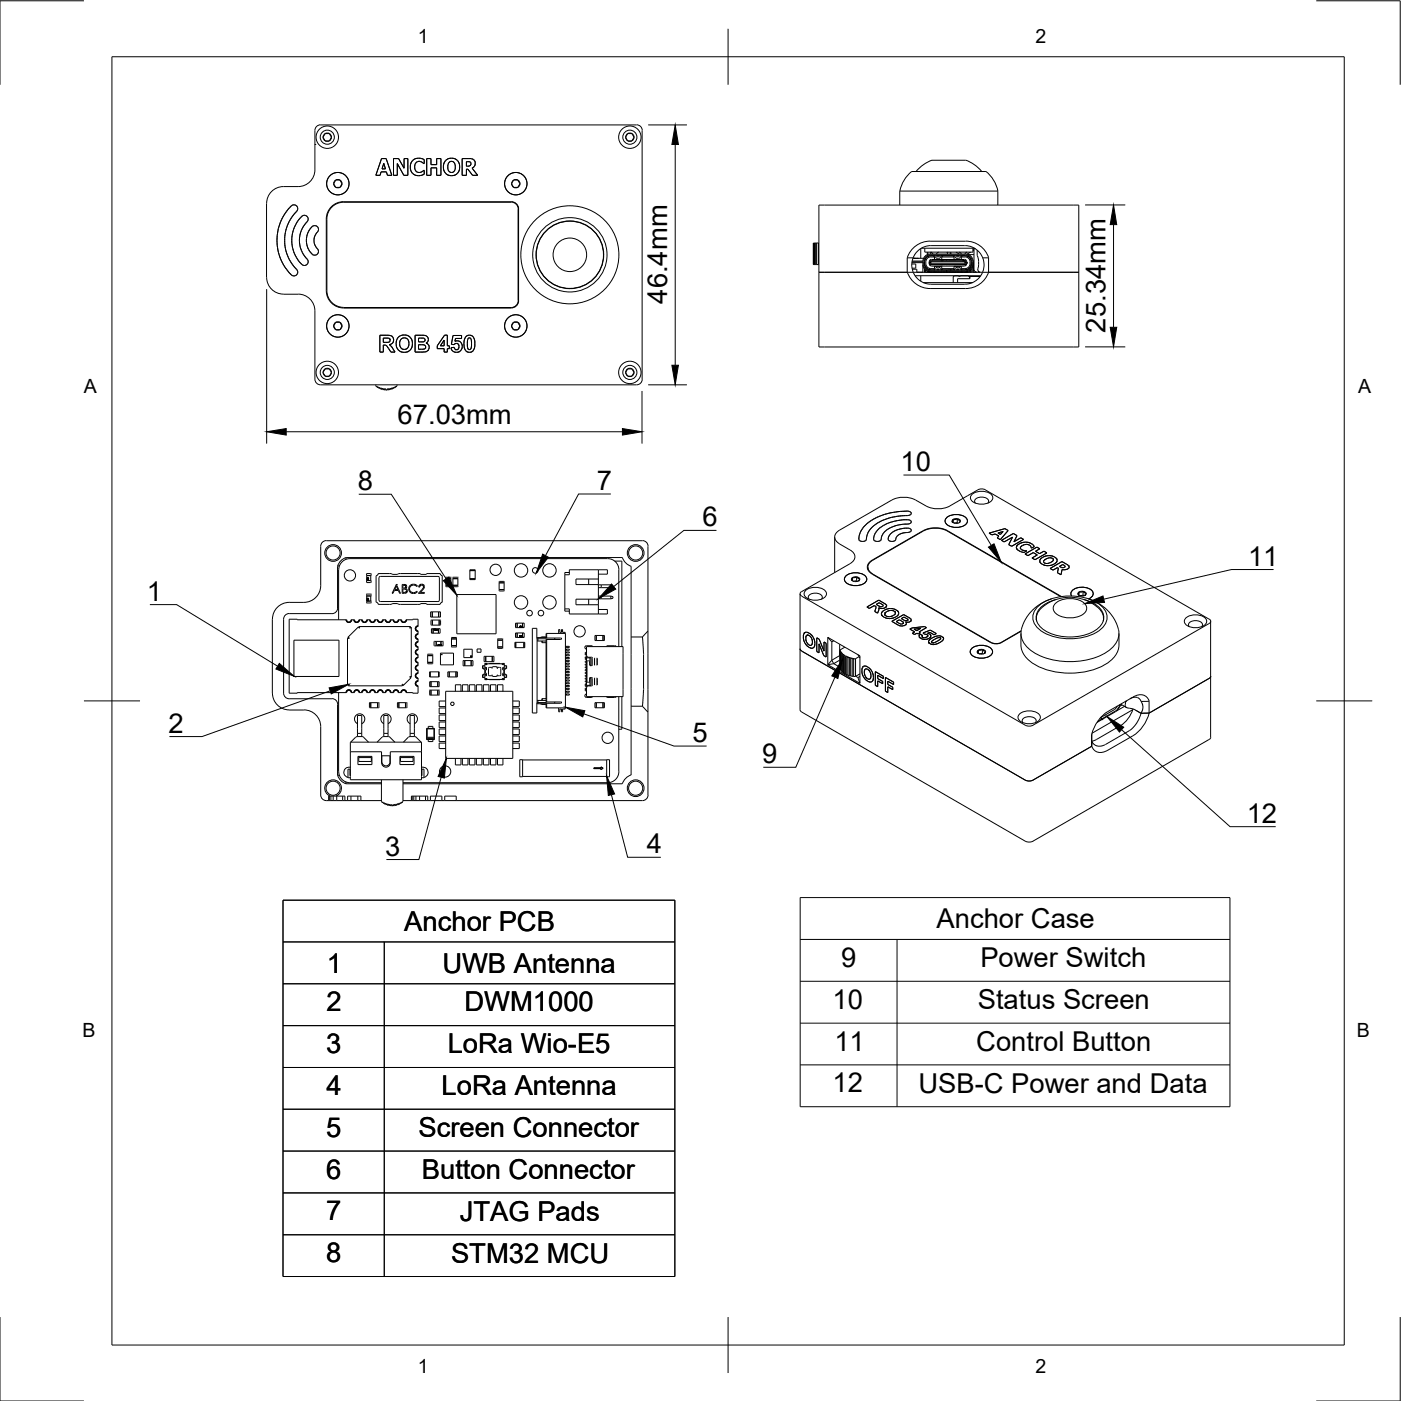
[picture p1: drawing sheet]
<svg xmlns="http://www.w3.org/2000/svg" width="250mm" height="250mm" viewBox="0 0 250 250" stroke-linecap="round" stroke-linejoin="round" font-family="sans-serif">
<defs><g id="words">
<g font-size="4.9">
<text x="119.1" y="54.2" transform="rotate(-90 119.1 54.2)">46.4mm</text>
<text x="197.3" y="59.4" transform="rotate(-90 197.3 59.4)">25.34mm</text>
<text x="71" y="75.6">67.03mm</text>
<text x="63.9" y="87.5">8</text>
<text x="106.6" y="87.5">7</text>
<text x="160.8" y="84.1">10</text>
<text x="125.4" y="94">6</text>
<text x="222.8" y="101">11</text>
<text x="26.2" y="107.2">1</text>
<text x="30.1" y="130.8">2</text>
<text x="123.6" y="132.5">5</text>
<text x="136.1" y="136.3">9</text>
<text x="222.6" y="146.9">12</text>
<text x="68.8" y="152.8">3</text>
<text x="115.5" y="152.4">4</text>
<text x="72.2" y="166.2">Anchor PCB</text>
<text x="167.2" y="165.7">Anchor Case</text>
<text x="58.4" y="173.7">1</text>
<text x="79" y="173.6">UWB Antenna</text>
<text x="150.2" y="172.6">9</text>
<text x="175" y="172.7">Power Switch</text>
<text x="58.3" y="180.5">2</text>
<text x="82.9" y="180.5">DWM1000</text>
<text x="148.6" y="180.1">10</text>
<text x="174.6" y="180.1">Status Screen</text>
<text x="58.2" y="188">3</text>
<text x="79.9" y="188">LoRa Wio-E5</text>
<text x="149" y="187.6">11</text>
<text x="174.3" y="187.6">Control Button</text>
<text x="58.3" y="195.5">4</text>
<text x="78.8" y="195.5">LoRa Antenna</text>
<text x="148.7" y="195">12</text>
<text x="164" y="195.1">USB-C Power and Data</text>
<text x="58.2" y="202.9">5</text>
<text x="74.7" y="203">Screen Connector</text>
<text x="58.2" y="210.4">6</text>
<text x="75.3" y="210.5">Button Connector</text>
<text x="58.2" y="217.9">7</text>
<text x="82.1" y="217.9">JTAG Pads</text>
<text x="58.2" y="225.4">8</text>
<text x="80.5" y="225.4">STM32 MCU</text>
</g>
<g font-size="3.5">
<text x="74.6" y="7.6">1</text>
<text x="184.9" y="7.6">2</text>
<text x="15" y="70.1">A</text>
<text x="242.5" y="70.1">A</text>
<text x="14.7" y="185.1">B</text>
<text x="242.2" y="185.1">B</text>
<text x="74.6" y="245.1">1</text>
<text x="184.9" y="245.1">2</text>
</g>
</g></defs>
<!-- layer: Visible -->
<g fill="none" stroke="#000" stroke-width=".18">
<path d="M47.6 36.3v13.2M50.6 33.3a2.99 2.99 0 0 0-3 3M51.7 37.1a.8 .8 0 0 1 1.3-.3l.1 .3v.4a7.5 7.5 0 0 0 0 10.8 .67 .67 0 0 1-.2 .9 .67 .67 0 0 1-.9-.1 8.7 8.7 0 0 1-.3-12zM53.7 38.9l.3-.4a.7 .7 0 0 1 .9 .3 .7 .7 0 0 1-.2 1 4.9 4.9 0 0 0 .3 6.7 .7 .7 0 0 1-.4 .9 .7 .7 0 0 1-.9-.4 6 6 0 0 1 0-8.1zM56.2 25.8h.1M57.2 22.3h56.4M57.2 22.3a1.01 1.01 0 0 0-1 1v7a2.99 2.99 0 0 1-3 3h-2.6M57.7 24.5a.75 .75 0 0 0 .7 .7 .75 .75 0 0 0 .8-.7M57.7 24.5a.75 .75 0 0 1 .7-.8 .75 .75 0 0 1 .8 .8M57.7 24.5l.2 .4a.68 .68 0 0 0 .9 .3l.4-.7M57.7 24.5l.2-.4a.68 .68 0 0 1 .9-.3l.4 .7M59.6 32.8l.2 .4a.7 .7 0 0 0 .9 .2l.4-.6"/>
<path d="M59.6 32.8a.75 .75 0 0 0 .7 .7 .75 .75 0 0 0 .8-.7M59.9 32.1l-.2 .2-.1 .5M59.9 32.1h.3h.5M59.9 32.1l-.3 .7M59.9 32.1h.8M60.7 32.1l.4 .7M60.7 32.1l.2 .2 .2 .5M61.3 36.1h29.9M61.3 36h29.9M61.4 36.1a2.99 2.99 0 0 0-3 3v12.8M61.4 36a3.1 3.1 0 0 0-3.1 3.1v12.8M68.1 28.3h.8l1.1 3h-.8l-.2-.6h-1l-.1 .6h-.8z"/>
<path d="M68.5 29.2l.3 1h-.6zM70.3 28.3h.9l.9 1.7v-1.7h.7v3h-.7l-1.2-2.1v2.1h-.6zM73.6 28.7l.7-.4h1l.4 .2v.7l-.6-.4h-.4a.98 .98 0 0 0-.7 1.3 .98 .98 0 0 0 1.4 .5l.3-.2v.7l-.5 .2h-.9l-.7-.3-.3-1v-.8zM76.2 28.3h.7v1.1h1.1v-1.1h.7v3h-.7v-1.3h-1.1v1.3h-.7zM80.2 29l.6-.2a1.15 1.15 0 0 1-.1 2h-.2a1.19 1.19 0 0 1-.3-1.8zM82.5 28.3h1.5a.89 .89 0 0 1 .8 .7 .89 .89 0 0 1-.5 1l1 1.3h-.9l-.9-1.1h-.2v1.1h-.8zM83.3 28.9h.6l.2 .2-.1 .4-.7 .2zM91.3 36.1a1.26 1.26 0 0 1 1.2 1.2M91.3 36a1.34 1.34 0 0 1 1.3 1.1M91.3 32.8l.2 .4a.72 .72 0 0 0 1 .2l.3-.6M92.5 32.1l.3 .7M92.5 32.1h-.5a.72 .72 0 0 0-.7 .7"/>
<path d="M92.5 32.1l.3 .4v.3M92.5 32.1a.75 .75 0 0 0-1.2 .7M92.5 37.4v16.3M92.6 37.2v16.7M92.8 32.8a.75 .75 0 0 1-.7 .7 .75 .75 0 0 1-.8-.7M112.1 23.8l-.3 .4a.72 .72 0 0 0 .3 .9l.4 .1a.71 .71 0 0 0 .7-.7M112.1 23.8h.7M112.1 23.8a.75 .75 0 0 0 0 1.3 .75 .75 0 0 0 1.1-.6M112.1 23.8h.5h.2M112.8 23.8l.4 .7M112.8 23.8l.4 .4v.3M113.7 22.3a.97 .97 0 0 1 .9 1l.1 44.4a1.01 1.01 0 0 1-1 1h-56.5a1.01 1.01 0 0 1-1-1v-12.2a2.99 2.99 0 0 0-3-3"/>
<path d="M146.2 36.6h46.4v25.3h-46.4zM160.6 34.1h17.5v2.5M160.6 34.1v2.5M160.7 34.1a5.2 5.2 0 0 1 2.2-3.5h13a4.7 4.7 0 0 1 2.1 2.9l.2 .6M166.4 28.6h6M166.4 28.6l-1.5 .8-1.3 1.2M172.4 28.6l1.6 .8 1.2 1.2M47.6 49.5a2.99 2.99 0 0 0 3 3M50.6 52.5h2.6M55.7 40.5a.7 .7 0 0 1 1 .1 .7 .7 0 0 1-.2 1 2.27 2.27 0 0 0 .3 3 .71 .71 0 0 1-.4 .9 .71 .71 0 0 1-.9-.4 3.5 3.5 0 0 1 .2-4.6zM58.3 51.9a3.1 3.1 0 0 0 3.1 3.1M58.4 51.9a2.99 2.99 0 0 0 3 3"/>
<path d="M59.6 58.2l.2 .4a.7 .7 0 0 0 .9 .2l.4-.6M59.9 57.5l-.2 .2-.1 .5M59.9 57.5h.5h.3M59.9 57.5h.8M59.9 57.5l-.3 .7M60.7 57.5l.4 .7M60.7 57.5l.3 .4 .1 .3M61.1 58.2a.75 .75 0 0 1-.8 .7 .75 .75 0 0 1-.7-.7M61.3 54.9h29.9M61.3 55h29.9M67.8 59.9h1.8l.5 .3 .2 .4-.1 .5-.2 .3-.5 .1 .5 .4 .5 1h-.7l-.6-.9a.63 .63 0 0 0-.8-.4v1.3h-.6zM74.1 59.9h1.2a.82 .82 0 0 1 .9 .1 .82 .82 0 0 1 .2 1l-.3 .2 .2 .2 .3 .4v.4l-.3 .4-.4 .2-1.8 .1z"/>
<path d="M79.4 59.8h.5v1.9h.3v.5h-.3v.7h-.6v-.7h-1.2v-.5zM80.9 59.9h1.5v.5h-1.1l-.1 .5h.7l.6 .6v.7l-.6 .6-.7 .1-.6-.5-.1-.3 .6-.1 .2 .3 .3 .1 .3-.4v-.4l-.3-.3-.4 .1-.2 .1h-.4zM91.3 58.2l.2 .4a.72 .72 0 0 0 1 .2l.3-.6M91.3 58.2a.75 .75 0 0 0 .8 .7 .75 .75 0 0 0 .7-.7M92.5 57.5h-.5a.72 .72 0 0 0-.7 .7M92.5 57.5l.3 .7M92.5 57.5a.75 .75 0 0 0-1.2 .7M92.5 57.5l.2 .2 .1 .5M92.5 53.6a1.26 1.26 0 0 1-1.2 1.3M92.6 53.9a1.36 1.36 0 0 1-1.3 1.1M145.2 43.4v3.8M145.3 43.4v3.8"/>
<path d="M145.4 43.4v3.8M145.5 43.4v3.8M145.6 43.4v3.8M145.8 43.4v3.8M146.1 43.4v3.8M146.2 48.6h15.8M146.2 43.4h-1v3.8h1M162 46l1 .1M162 46v2.6M162 48.6a4.3 4.3 0 0 0 4.1 2.9M162 48.6h1M162.8 46.9h2"/>
<path d="M162.8 47.1h.7v.8h-.7M162.8 46.8h2M162.9 46.6h1.9M162.9 48.1h.8v.5M163 46.1h1.9M163 46.1l-.2 1.3 .2 1.2M163 48.6l.5 .9 .7 .6 1 .5 .9 .1M163 48.6h12M163.2 46.1h.6M163.2 46.1h.1M163.4 49.2h11.7M163.8 46.1h.1"/>
<path d="M164 48.6h.1M164.4 44.4v1.7M164.4 49.2v1M164.5 44.3l9.5 .1M164.6 48.6h.1M164.8 47.2a1.3 1.3 0 0 0 1.3 1.3M164.8 46.7v1.9M164.8 50.5h8.8M164.9 46.7a1.29 1.29 0 0 0 1.2 1.7M165.1 46.7a1.18 1.18 0 0 0 1 1.5M165.1 46.8h.1M165.1 46.6h.1"/>
<path d="M165.1 46.9h.1M165.1 48.4h.1M165.1 48v.6M165.1 48.1l.1 .1M165.1 44.3v.7h8.6v-.7M165.1 47.1a1.09 1.09 0 0 0 1.1 1M165.2 46.1h.1M165.2 48.2v.4M165.3 48.3l-.1 .1M165.3 47.1a.9 .9 0 0 0 .9 .9M165.5 48.4h.1M165.5 45v.5"/>
<path d="M165.5 45.8v.1M165.5 48.4v.2M165.6 48.4h7.2M165.7 45v.4M165.7 45.8h.1M165.7 48.5v.1M165.8 48.5v.1M165.9 46.8h.1M165.9 46.8h.2M165.9 47h.2M165.9 47h.1M165.9 46.7v.4"/>
<path d="M165.9 47.1l.1 .2M165.9 46.5l.1 .1M166 47.3l.3 .2M166 46.5l-.1 .2M166 47v.2h6.5M166 46.6h.1M166 47.2v.1M166 46.6h6.4M166 47.3h6.4M166 47.3h-.1M166 45l.2 .1M166.1 48.5h.1"/>
<path d="M166.1 45.5h6.3a1.15 1.15 0 0 1 1.2 1.2M166.1 45.4h6.3a1.3 1.3 0 0 1 1.3 1.3M166.1 45.6h6.3a1.01 1.01 0 0 1 1 1.1M166.1 43.9l-.9 .1-1.1 .5-.6 .6-.5 1M166.1 43.1h6.3M166.1 43.9h6.3M166.1 43a4.3 4.3 0 0 0-4.1 3M166.1 45.4a1.3 1.3 0 0 0-1.3 1.3M166.1 45.6a1.01 1.01 0 0 0-1 1.1M166.1 45.5a1.15 1.15 0 0 0-1.2 1.2M166.1 46.8v.2M166.1 46.6l.1 .2"/>
<path d="M166.2 45.1v.3M166.2 45.6v.1M166.2 45l.4 .3M166.2 45.9h.6M166.2 48h.6M166.2 45.9a.96 .96 0 0 0-.9 1.2M166.2 45.7a1.09 1.09 0 0 0-1.1 1.1v.6M166.2 46.8h6.1M166.2 46.8v.3M166.2 47.1h6.1M166.2 47.1l-.1 .1M166.2 45.1h.1"/>
<path d="M166.2 48.6h.1M166.3 48.5v.1M166.3 47.5h5.9M166.3 46.3h5.9M166.3 46.3l-.3 .2M166.3 46.6h.1M166.3 47.2v.1M166.4 46.6h.1M166.4 47.3h.1M166.5 45.6v.1M166.5 48.5v.1M166.6 46.6h.1"/>
<path d="M166.6 47.2v.1M166.6 47.2h.1M166.6 48.5v.1M166.6 45.7l.2 .2M166.6 45.6v.1M166.8 48.6h.1M166.8 48.1h.1M166.8 45.9v.4M166.8 47.5v.5l-.1 .2M166.9 48.5v.1M166.9 45.7h.1M166.9 48.6h.1"/>
<path d="M166.9 45.7l.1 .2M167 48l-.1 .2h-1.2M167 48a.58 .58 0 0 1 .6-.3 .58 .58 0 0 1 .5 .5h-.1M167 48.6h.1M167 48.5v.1M167.2 45.6l.1 .2M167.2 48.5v.1M167.2 48.2h.5M167.3 48.1l-.1 .1M167.3 45.8h.1M167.3 48l.4 .1zM167.4 45.9h.2"/>
<path d="M167.4 48.5v.1M167.4 48.6h.1M167.5 48.6h.1M167.6 45l-.4 .3M167.6 48.5v.1M167.6 48.1l.1 .1M167.7 45.6l-.1 .1M167.7 45.6l-.1 .2M167.7 48.5v.1M167.8 48.6h.1M167.9 48.5v.1M167.9 47.3h.1"/>
<path d="M167.9 46.6h.1M167.9 45.9l-.2 .2-.3 .1-.4-.3M167.9 48.6h.1M168 48.1h.2M168 48.2h2.4M168 45.7l-.1 .2M168 48.6h.1M168.1 45.7h-.1M168.1 48.5v.1M168.1 47.3h.1M168.1 46.6h.1M168.1 45.6v.1"/>
<path d="M168.1 45.9h2.2M168.1 48h2.2M168.1 45.9v.4M168.1 47.5v.5l.2 .2M168.2 48.6h.1M168.2 45.6v.1M168.3 48.5v.1M168.3 45.6v.1M168.3 47.2l.1 .1M168.3 45.7l-.2 .2M168.4 48.5v.1M168.4 46.6h.1"/>
<path d="M168.4 46.6h-.1M168.6 48.6h.1M168.6 48.5v.1M168.6 46.6h.1M168.6 47.2v.1M168.7 48.5v.1M168.8 48.6h.1M168.8 46.6h.1M168.8 47.2v.1M168.9 46.6h.1M168.9 48.5v.1M168.9 47.2v.1"/>
<path d="M169 48.2v.3M169 45l.1 .1M169 48.6h.1M169.1 48.5v.1M169.1 46.6h.1M169.1 47.2v.1M169.1 45.1v.3M169.2 48.5v.1M169.2 48.2h.1M169.3 45l-.2 .1M169.4 46.6h.1M169.4 47.2v.1"/>
<path d="M169.4 48.5v.1M169.5 48.6h.1M169.6 47.2v.1M169.6 48.5v.1M169.6 46.6h.1M169.6 48.2h.1M169.6 48.2h.2M169.7 45v.4M169.7 48.6h.1M169.7 48.5v.1M169.8 45v.4M169.8 46.6h.1"/>
<path d="M169.8 47.2v.1M169.9 46.6h.1M169.9 48.5v.1M169.9 47.3h.1M170.1 48.6h.1M170.1 48.5v.1M170.1 46.6h.1M170.1 47.2h.1M170.1 47.2v.1M170.1 45.7l.2 .2M170.2 48.5v.1M170.3 49.4l-.1 1.1"/>
<path d="M170.3 48.1h.2M170.3 48.6h.1M170.3 47.5v.5l-.1 .2M170.3 45.9v.4M170.3 47.2h.1M170.3 45.6l.2 .1M170.4 48.5v.1M170.4 49.2l-.2 .2M170.4 46.6h-.1M170.4 45.7l.1 .2M170.4 48.6h.1M170.5 48.6h.1"/>
<path d="M170.6 45.9l.2 .2 .3 .1M170.6 48.5v.1M170.6 46.6h.1M170.6 47.2v.1M170.7 45l.6 .4M170.7 48.6h.1M170.8 45.6l.1 .2M170.8 48.5v.1M170.8 48.2h.4M170.8 45.6v.1M170.8 48.1h.4M170.8 48.1v.1"/>
<path d="M170.9 48.5v.1M170.9 45.9h.2M171 48.6h.1M171.1 48.5v.1M171.1 47.7l-.5 .1-.2 .4M171.1 48l-.3 .1M171.1 47.7l.3 .1 .2 .4M171.1 48l.1 .1M171.1 49.2l.1 .2 .2-.2M171.2 48.1l.1 .1M171.2 48.5v.1M171.2 45l.4 .3"/>
<path d="M171.3 45.6l-.2 .2M171.4 48.5v.1M171.5 45.9l-.4 .2M171.5 48.1h.2M171.5 48.6h.1M171.6 45.7l-.1 .2M171.6 48.5v.1M171.6 45.7h.1M171.6 45.9a1.18 1.18 0 0 1 1.5 .5l.1 .7M171.6 45.9v.4M171.6 47.5v.5l.2 .2M171.7 48.5v.1"/>
<path d="M171.7 45.6v.1M171.7 48.6h.1M171.8 45.7l-.2 .2M171.9 46.6h.1M171.9 47.3h.1M171.9 48.5v.1M171.9 47.2v.1M171.9 45.6v.1M172 48.6h.1M172 48.5v.1M172.1 47.3h.1M172.1 46.6h.1"/>
<path d="M172.1 48.6h.1M172.2 46.3l.3 .2M172.2 48.5v.1M172.2 45.6v.1M172.3 48.6h.1M172.3 46.8v.3M172.3 47.1v.1M172.3 45.7a1.09 1.09 0 0 1 1.1 1.1M172.3 46.6v.2M172.4 46.8h.2M172.4 47h.2M172.4 46.8v.2"/>
<path d="M172.4 43.9l1 .1 1.1 .7M172.4 48.6h.1M172.4 43a4.3 4.3 0 0 1 4.1 3M172.4 48.5v.1M172.4 47.3h.1M172.4 46.6l.1 .2M172.5 46.6h-6.5v.2M172.5 47l-.1 .3M172.5 46.5l-.1 .1M172.5 47.3l-.3 .2M172.5 46.5l.1 .2M172.6 48.6h.1"/>
<path d="M172.6 47.1l-.1 .2M172.6 46.8h.1M172.6 47h.1M172.6 46.7v.4M172.6 45l-.3 .3M172.7 48.5v.1M172.7 48.6h.1M172.7 48.2h-1.1M172.9 45.5h1M172.9 49.2l.2 .2v.4M173 49.4h2M173 48.4h.1"/>
<path d="M173 48.4h.2M173 48.3v.3M173.2 49.4v.4h-2.2v.7M173.2 47.1a.9 .9 0 0 1-.9 .9h-.7M173.2 48.4h.1M173.2 48.3h.1M173.3 48.2v.4M173.3 48.2h.1M173.3 45l-.7 .4M173.4 46.6h.1M173.4 46.8h.1M173.4 46.9h.1"/>
<path d="M173.4 47.1a1.09 1.09 0 0 1-1.1 1M173.4 46.7v.7M173.4 48v.6M173.4 48.6h.1M173.4 47.2a1.01 1.01 0 0 1-1 1h-6.3M173.5 46.7v.5M173.6 47.2a1.15 1.15 0 0 1-1.2 1.2h-6.3M173.7 46.7v1.9M173.7 46.8h.2M173.7 46.6h.2M173.7 46.9h.2M173.7 47.9h.1"/>
<path d="M173.7 48.4h.1M173.7 47.8h.1M173.7 44.4l.2 .2M173.7 47.2a1.49 1.49 0 0 1-1.3 1.4M173.7 46.9v1.7M173.7 47.7h.1M173.7 47.3h.1M173.7 48.1h.1M173.8 46.9l-.1 1.5M173.9 44.7l-.2 .1M174.1 44.4h.1M174.1 44.4h-.2v3.7l.3 .4 .2 .1"/>
<path d="M174.5 44.7v.9l.2 1.1M174.5 44.7l.6 .7 .4 .7M174.6 48.2l.1 .3 .3 .1M174.7 46.7l-.1 1.5M174.8 48.5v.1M175 48.6h.4M175.4 48.6h1.1M175.4 48.6l-.3 .7-.6 .6-.7 .5-.8 .3h-6.9M175.5 46.1l.2 1.4-.3 1.1M175.5 46.1l1-.1v2.6M176.5 48.6h16.1M176.5 48.6a4.3 4.3 0 0 1-4.1 2.9h-6.3"/>
<path d="M57.7 66.5l.2-.4a.7 .7 0 0 1 .9-.2l.4 .6M57.7 66.5a.75 .75 0 0 1 .7-.8 .75 .75 0 0 1 .8 .8M57.7 66.5l.2 .4a.68 .68 0 0 0 .9 .3l.4-.7M59.2 66.5a.75 .75 0 0 1-.8 .7 .75 .75 0 0 1-.7-.7M67.1 68.7l.1 .4 .1-.2 .2 .4v-.2l.2 .3 .1-.3 .1 .4 .1-.3 .2 .4 .1-.3 .2 .3v-.3l.2 .4 .1-.3 .2 .3 .2-.3 .1 .3 .1-.4 .1 .3 .2-.3 .1 .3 .2-.4v.3l.2-.4 .1 .3 .1-.3 .1 .2 .2-.4v.2l.2-.4M68.4 60.4h.9l.3 .3a.49 .49 0 0 1-.2 .4 .49 .49 0 0 1-.5 0h-.5zM71.1 60.3l.4-.4 .4-.1 .7 .1 .6 .3 .4 .5v.7l-.1 .6-.3 .5-.3 .3-.6 .1-.6-.1-.6-.3-.3-.5-.1-.6 .1-.6zM71.6 60.6l.5-.3 .4 .1 .3 .2 .2 .5-.2 .9a.86 .86 0 0 1-1.1 .3 .86 .86 0 0 1-.3-1.1zM74.7 60.4h1l.2 .4a.52 .52 0 0 1-.8 .2h-.4zM74.7 61.5h.5a.51 .51 0 0 1 .6 .1 .51 .51 0 0 1 .2 .5l-.3 .2h-1zM79.3 60.7v1h-.7zM83.2 60l.4-.1h.5l.4 .2 .2 .5v1.5l-.2 .5-.4 .3-.7-.1-.3-.2-.2-.5-.1-1.2z"/>
<path d="M83.6 60.4l.1-.1a.56 .56 0 0 1 .5 .8v.1a1.32 1.32 0 0 1-.3 1.2 .48 .48 0 0 1-.5-.7l.1-.9zM112.1 65.9h.4a.71 .71 0 0 1 .7 .6l-.3 .4a.67 .67 0 0 1-.8 .3l-.3-.4a.69 .69 0 0 1 .3-.9zM58.3 96.5h56.4M58.3 96.5a1.01 1.01 0 0 0-1 1v7.1M61.7 99.9l.1-.4a2.3 2.3 0 0 0-1.5 1.6M61.8 99.5h49.3a2.51 2.51 0 0 0 1.6 1.6M62.5 99.7h46a2 2 0 0 1 2 2M62.5 99.7a2 2 0 0 0-2 2M114.7 96.5a1.01 1.01 0 0 1 1 1v15.2M149 95.9v6.3M149.9 97.1l1.9 1.1a1.29 1.29 0 0 1 .8 1.2 1.29 1.29 0 0 1-.8 1.2M154.3 93.9a10.4 10.4 0 0 1 8.2-2.5 .34 .34 0 0 1 .2 .4 .34 .34 0 0 1-.4 .2 10 10 0 0 0-6.4 1.9 3.5 3.5 0 0 0-1.3 2.5 .9 .9 0 0 1-1.3 0 3.4 3.4 0 0 1 1-2.5z"/>
<path d="M156.7 94.6a7.3 7.3 0 0 1 5.8-1.7 .34 .34 0 0 1 .2 .4 .34 .34 0 0 1-.4 .2 5.7 5.7 0 0 0-4.7 1.8l-.2 .4a.79 .79 0 0 1-.5 1 .79 .79 0 0 1-.9-.4 2.44 2.44 0 0 1 .7-1.7zM159 95.3a4 4 0 0 1 3.6-.8 .33 .33 0 0 1 .1 .4 .33 .33 0 0 1-.4 .1l-.3 .1a1.82 1.82 0 0 0-2.1 1.3 .69 .69 0 0 1-1 .2 .69 .69 0 0 1-.2-.9zM163.5 89.3a4.7 4.7 0 0 0-4.3 0l-9.3 5.3a1.29 1.29 0 0 0-.9 1.3 1.29 1.29 0 0 0 .9 1.2M163.5 89.3l1.8 1M164.8 94.8l-9 5.2a1.29 1.29 0 0 0-.9 1.2 1.29 1.29 0 0 0 .9 1.3l21.2 12.2a1.99 1.99 0 0 0 1.7 0l3.6-2.1M164.9 94.8a4.7 4.7 0 0 1 4.2 0l20.3 11.7M168.9 92.5a2.83 2.83 0 0 1 3.6 0 .83 .83 0 0 1-.4 1.3 2.61 2.61 0 0 1-3.4-.6v-.4zM169.2 94.8l20.3 11.7M169.2 94.8a4.8 4.8 0 0 0-4.4 0l-9.1 5.2a1.33 1.33 0 0 0-.9 1.2 1.33 1.33 0 0 0 .9 1.3l21.2 12.2M170.2 92.7l-.2 .5 .2 .2M170.2 92.7v.6M170.9 92.6l-.7 .1"/>
<path d="M170.9 92.6l.5 .3-.2 .4M170.9 92.6v.7M170.9 93.3l-.6 .1M170.9 93.3l.2 .1M170.9 92.6h-.5a.42 .42 0 0 0-.4 .5l.5 .3 .8-.1M170.9 92.6a.45 .45 0 0 1 .5 .6l-.1 .1M173.5 88.3a2.83 2.83 0 0 1 3.5 0 .83 .83 0 0 1-.3 1.4 2.61 2.61 0 0 1-3.4-.7v-.3zM174.2 89.8l-.2-.2a1.18 1.18 0 0 1 1.7-.8 .79 .79 0 0 1 .8 .8l-.2 .2M174.5 87.5a1.57 1.57 0 0 1 1.5 0M174.5 87.5l-4.9 2.8a4.7 4.7 0 0 1-4.3 0M175.9 87.5l40 23 .3 .4-.3 .4-31.5 18.2M176.6 95.2l2.8-.8 .6 .3-1.4 1.6-.6-.3 .3-.3-.6-.4-.6 .2z"/>
<path d="M178.2 95.2l.9-.3-.5 .5zM178.8 96.5l2.1-1.3 .7 .4-.6 1.1 1.2-.7 .5 .3-2.1 1.2-.5-.3 .7-1.3-1.5 .8zM181.5 97.4l.8-.5 .9-.1 .9 .2 .6 .6-.6 .3-.2-.5-.3-.2h-.6l-.5 .2-.3 .3v.3l.4 .2 .7 .2-.5 .2-.6-.1-.5-.3-.3-.4zM183 98.9l2.1-1.2 .5 .3-.7 .4 .7 .4 .8-.4 .5 .3-2.1 1.2-.6-.3 1-.5-.7-.4-1 .5zM185.8 99.8l.8-.5 .9-.1 .9 .3 .2 .2 .1 .4-.1 .3-.6 .4-1.2 .2-.5-.1-.6-.4-.1-.4zM48.6 110.5v13.3M51.6 109.5a1.01 1.01 0 0 0-1 1v13.2a1.01 1.01 0 0 0 1 1h7.7a1.01 1.01 0 0 1 1 1M52.5 114.3h8v6.5h-8zM54.3 107.5h-2.7a2.99 2.99 0 0 0-3 3M57.3 104.5a2.99 2.99 0 0 1-3 3M60.3 101.1v7.5M60.3 108.5a1.01 1.01 0 0 1-1 1.1h-7.7"/>
<path d="M60.5 101.7v9M60.6 100.9l-.3 .2M61.8 110.6a.5 .5 0 0 0 .5 .5 .5 .5 0 0 0 .5-.5M61.9 110.7h-8.8v-.2h-1.5v13.3h1.5v-.2h8.8M61.9 110.6a.39 .39 0 0 0 .4 .4 .39 .39 0 0 0 .4-.4l.6 .1a.4 .4 0 0 0 .4 .3 .4 .4 0 0 0 .4-.4l.6 .1a.39 .39 0 0 0 .4 .3 .39 .39 0 0 0 .4-.4l.6 .1a.4 .4 0 0 0 .4 .3 .4 .4 0 0 0 .4-.4l.6 .1a.4 .4 0 0 0 .4 .3 .4 .4 0 0 0 .4-.4l.6 .1M62.1 113.9l.2 .1M62.1 113.8l.2 .1M62.1 114h-.1v8.3h.1M62.2 113.9l.1 .1M62.2 113.8l.1 .1M62.3 113.9v.1M63.2 110.6a.5 .5 0 0 0 .5 .5 .5 .5 0 0 0 .5-.5"/>
<path d="M64 111.9l.1 .2M64.1 112.1l-.1-.2-1.9 1.9h.1M64.1 111.9l.1 .1M64.1 111.9h9.2M64.1 111.8l.1 .2M64.2 112l-.1 .1M64.6 110.6a.5 .5 0 0 0 .5 .5 .5 .5 0 0 0 .5-.5M65.4 103.7l.1 .3M65.5 106.1h.7v.3M65.5 102.4h.7v.3M65.5 106v.4M65.5 102.4v.3"/>
<path d="M65.5 107.3v.3M65.5 103.6l-.1 .1M65.6 106.8h.1M65.6 103.2h.1M65.6 107.1v.1M65.6 107h.1M65.6 107.1h.1M65.6 103.5h.1M65.6 103.3h.1M65.6 103.4h.1M65.6 107.2h.1M65.6 103.6h.1"/>
<path d="M65.6 106.9v.1M65.6 103.3v.1M65.6 103.5v.1M65.6 106.9h.1M65.6 103.2v.4M65.6 106.8v.4M65.6 106.8v.1M65.6 103.2v.1M65.6 103.4v.1M65.6 106.9v.3M66 110.6a.5 .5 0 0 0 .5 .5 .5 .5 0 0 0 .5-.5M66.2 106.4h-.7v.9h.7"/>
<path d="M66.2 102.8v.8M66.2 106.4v.9M66.2 102.8h-.7v.8h.7M66.2 107.3v.3h-.7M66.2 103.6l.1 .1M66.3 103.7l-.1 .3h-.7M67.1 102.8v4.7M67.2 107.5l.3 .2v.2M67.4 110.6a.5 .5 0 0 0 .5 .5 .5 .5 0 0 0 .5-.5M67.5 107.9h2.4l.1-.1h1l.1 .1h3.9l.1-.1h1l.1 .1h2.4M67.9 102.9h10.3l.2 .3v3.9l-.2 .3h-10.3M67.9 102.9l-.3 .3 .1 3.9 .2 .3"/>
<path d="M68.8 110.6a.5 .5 0 0 0 .5 .5 .5 .5 0 0 0 .5-.5M68.9 110.6a.39 .39 0 0 0 .4 .4 .39 .39 0 0 0 .4-.4l.6 .1M70.2 110.6a.5 .5 0 0 0 .5 .5 .5 .5 0 0 0 .5-.5M70.3 110.6a.39 .39 0 0 0 .4 .4 .39 .39 0 0 0 .4-.4l.6 .1a.4 .4 0 0 0 .4 .3 .4 .4 0 0 0 .4-.4l2.1-.1v1.4a.38 .38 0 0 0-.3 .3 .38 .38 0 0 0 .3 .4M70.8 104.3h.1M70.8 104.6l.2 .7h-.5zM70.8 104.3l.7 1.6h-.1l-.3-.5h-.7l-.3 .5h-.1zM71.6 110.6a.5 .5 0 0 0 .5 .5 .5 .5 0 0 0 .5-.5M71.8 104.3l.7 .1 .1 .5a.17 .17 0 0 0-.1 .2 .17 .17 0 0 0 .1 .1l.1 .4-.1 .2-.8 .1zM71.9 104.5l.5 .1v.3l-.5 .1zM71.9 105.2h.6l.1 .2-.1 .2-.6 .2zM73.2 104.6l.5-.3 .7 .2 .1 .1-.1 .1-.4-.2-.6 .1-.2 .2-.1 .4 .2 .4 .3 .2h.4l.4-.3 .1 .2-.5 .3-.4-.1-.4-.2-.2-.5z"/>
<path d="M73.2 112v.1M73.3 112.1l.1-.1v8.9h-.1M73.3 111.9l-.1 .1M73.3 111.8l-.1 .2M73.4 112l-.1 .1M74.6 119.6v.6a.39 .39 0 0 0-.3 .4 .39 .39 0 0 0 .3 .4v.7M74.6 115.5v.5a.4 .4 0 0 0-.3 .4 .4 .4 0 0 0 .3 .5v.5a.4 .4 0 0 0-.3 .4 .4 .4 0 0 0 .3 .5v.5a.39 .39 0 0 0-.3 .4 .39 .39 0 0 0 .3 .4M74.6 114.1v.6a.39 .39 0 0 0-.3 .3 .39 .39 0 0 0 .3 .4M74.6 112.6v.7a.39 .39 0 0 0-.3 .3 .39 .39 0 0 0 .3 .4M74.6 118.7a.5 .5 0 0 0-.5 .5 .5 .5 0 0 0 .5 .5M74.6 117.3a.5 .5 0 0 0-.5 .5 .5 .5 0 0 0 .5 .5M74.6 115.9a.5 .5 0 0 0-.5 .5 .5 .5 0 0 0 .5 .5"/>
<path d="M74.6 114.5a.5 .5 0 0 0-.5 .5 .5 .5 0 0 0 .5 .5M74.6 113.1a.5 .5 0 0 0-.5 .5 .5 .5 0 0 0 .5 .5M74.6 111.7a.5 .5 0 0 0-.5 .5 .5 .5 0 0 0 .5 .5M74.9 104.5l.2-.2 .6 .2v.5l-.7 .8h.8v.1h-1.1l.9-1v-.3l-.3-.1h-.2l-.2 .3h-.1zM76.3 118.4h1M76.3 118.4l.1-1.6h.8l.1 1.6M76.3 117h1M76.3 118.3h1M76.7 119.9h1.7v1h-1.7zM76.8 119.9v1M76.9 109.2h1.7v1h-1.7zM76.9 110.8l.1 .8"/>
<path d="M77 110.7h1.7M77 111.6h1.6M77 110.7h.1M77 112.2h1.6v.8h-1.6zM77.2 109.2v1M77.2 110.7v.9M77.2 112.2l.1 .1M77.3 113h-.1M77.3 112.2v.8M77.4 112.4h.1M77.4 112.4h.2M77.4 112.3h.1"/>
<path d="M77.4 112.3h.2M77.4 112.5h.2M77.5 114.5v.7M77.5 115.2l.1 .1M77.5 112.4h.1M77.6 112.4h.1M77.6 115.3h1.5M77.6 114.5h1.5M77.6 114.5h-.1M77.6 112.3h.1M77.7 112.4h.1M77.7 112.5h.1"/>
<path d="M77.7 112.4v.1M77.7 112.3h.2zM77.7 112.4l.1-.1-.1 .1M77.8 112.5h.1M77.8 112.4h.1M77.8 112.3v.2M77.8 112.4v.1M77.9 112.3l-.1 .1M77.9 114.5v.8M78.2 115.2h.1M78.2 115.2h.2M78.3 115.2h.1"/>
<path d="M78.3 112.2v.8M78.3 113h.1M78.3 119.9v1M78.3 109.2v1M78.4 115.2h.1M78.4 112.2l-.1 .1M78.4 110.7v.9M78.4 115.2h-.1M78.4 115.1v.1M78.4 115.1h.1M78.5 115.1h.1M78.5 115.2h.1"/>
<path d="M78.5 115.1h-.1M78.5 115.1v.1M78.5 115.2h.2M78.6 102.4h-2.4l-.1 .1h-1l-.1-.1h-3.9l-.1 .1h-1l-.1-.1h-2.4l-.2 .3-.1 .1M78.6 115.2h-.1M78.6 115.2h.1M78.6 115.1h.1M78.6 102.4v.2l.4 .2M78.6 116.6h2.4v2.1h-2.4zM78.7 115.2h.1M78.7 110.8l-.1 .8M78.7 115.1l-.1 .1"/>
<path d="M78.7 115.2h-.2M78.7 114.5v.8M79 102.8v4.7l-.4 .2v.2M79.1 114.5h.1M79.1 114.5v.7M79.1 115.2v.1M79.6 103.3h.9M79.6 104.5h.9M79.7 103.1h.8M79.7 103v1.7h.8v-1.7M79.9 119.9h1.8v1h-1.8zM80.2 119.9v1"/>
<path d="M80.6 115.2h.9M80.6 114.1h.9M80.6 113.8h.8M80.9 103.3h.8M80.9 104.5h.8M80.9 103.1h.8M80.9 103v1.7h.9l-.1-1.7M81.4 119.9v1M81.5 113.8v1.7h-.9l.1-1.7M81.6 106.1h7v7h-7zM82.7 117.9h1.7v1h-1.7zM82.8 115.9h1.5v1.5h-1.5z"/>
<path d="M83 117.9v1M83.9 101.7h.9v1.8h-.9zM83.9 103.3h.9M83.9 101.9h.9M84.1 117.9v1M85.2 115.9h.7v.6h-.7zM86.2 118.8v.6M86.3 119.4v.1h.3M86.4 117.2h1.8v.9h-1.8zM86.6 119.1l.3 .1-.1 .4h-.1v.6h.1v.4h-.2M86.6 118.5h.4M86.6 118.8h-.5v.6h.3v.1"/>
<path d="M86.7 117.2v.9M86.8 119.2v.2h-.2M86.8 118.6v.1M87 118.5v.2h-.4M87 118.5h2.7M87 118.5l-.4-.1v2.9h.4M87.4 118.5h1.9M87.9 119.4l-.1-.3-.5 .1-.1 1.2 .2 .2h.4l.1-.1M87.9 117.2v.9M88.8 119.1a.9 .9 0 0 0-1 0M88.9 115.5h.8M88.9 114.3h.8"/>
<path d="M88.9 114.1h.8M89.1 104h.9M89.1 105.3h.9M89.1 105.4l.1 .1M89.2 105.5h.8M89.2 119.1h-.4l-.1 .3M89.2 119.1l.2 .2v1.2l-.2 .1M89.7 118.5v.2h.3M89.7 118.5h.3M89.7 118.5l.3-.1v2.9h-.3M89.7 114l.1 1.7-.9 .1v-1.8M89.8 119.2v.2h.2"/>
<path d="M89.8 118.6v.1M90 104h.1M90 105.3h.1M90 103.9v1.5M90 103.8h-.9v1.6M90 119.1l-.3 .1v.4h.3v.6h-.3l.1 .3 .2 .1M90 118.8h.4v.6h-.2v.1M90.3 119.4v.1h-.3M90.4 118.8v.6M91.9 114.7h1.8v.9h-1.8zM92 113h1.6v.8h-1.6zM92 111.2h1.6v.8h-1.6z"/>
<path d="M92.1 114.7v.9M92.2 113l.1 .1M92.2 111.2l.1 .1M92.3 112h-.1M92.3 113.7l-.1 .1M92.3 111.2v.8M92.3 113v.8M92.8 111.9h.1M92.8 113.6h.1M92.8 111.8h.1M92.8 112h.1M92.8 113.7h.1"/>
<path d="M92.8 111.8v.1M92.8 111.8v.2M92.8 111.9h.1v.1M92.8 113.6h-.1M92.8 113.6v.1M92.9 111.8h.1M92.9 113.6h.1M92.9 113.6h-.1M92.9 111.9l-.1 .1M92.9 111.8v.1M92.9 112h.1M92.9 113.7h.1"/>
<path d="M92.9 113.6l-.1 .1M92.9 113.6h-.2M93 111.8h-.1M93 113.6h-.1M93 112h.1M93 113.7h.1M93 112h.2M93 113.7h.2M93 111.9h.2M93 111.9h.1M93 113.6h.1M93 111.8h.2"/>
<path d="M93 113.6h.2M93.1 111.9h.1M93.1 113.7h.1M93.2 112h.1M93.2 113.7h.1M93.2 111.9h.1M93.2 113.6h.1M93.2 113.7h-.2M93.3 111.2v.8M93.3 113v.8M93.3 112h.1M93.3 113.7l.1 .1"/>
<path d="M93.4 113l-.1 .1M93.4 111.2l-.1 .1M93.5 114.7v.9M95.8 113.8h1.7M95.9 114v11.4M95.9 114.4h1.6M96 113.8v.6M96.8 114.4v.3h.7M96.8 114.4v.3M97.5 113.7h-.8l-.2 .1M97.5 114.2v-.2h-1.7v-1.8h-.8v15.1h.8v-1.9h1.7v-.1M97.6 113.1v.8"/>
<path d="M97.6 114.2v11.1M99 113.9v.3M99.7 113.1v-.7h.2v.5h.3v-.5h.2v.5h.5v.2M100.1 114.2h-2.6v11.1h2.6M100.1 114.1l.1-.1-.1-.1h-2.6v-.8h3.4v13.3h-3.4v-.8h2.6l.1-.2-.1-.1M100.8 108.7h.8v.9h6.8v-.8h-1.6M100.9 115.4h.7v.2h-.7M100.9 115.9h.7v.2h-.7M100.9 116.4h.7v.2h-.7M100.9 116.9h.7v.2h-.7M100.9 117.4h.7v.2h-.7M100.9 117.9h.7v.2h-.7"/>
<path d="M100.9 118.4h.7v.2h-.7M100.9 118.9h.7v.2h-.7M100.9 119.4h.7v.2h-.7M100.9 119.9h.7v.2h-.7M101.1 115.4v.2M101.1 115.9v.2M101.1 116.4v.2M101.1 116.9v.2M101.1 117.4v.2M101.1 117.9v.2M101.1 118.4v.2M101.1 118.9v.2"/>
<path d="M101.1 119.4v.2M101.1 119.9v.2M101.6 102.2h-.8v6.9h.8M104.5 116.7h.2M104.7 116.7v-1.3h6.5v9h-6.5v-1.3M104.7 119.5h-.2v.3h.2M104.7 116.5h-.2v.4h.2M104.7 117.3h-.2v.2h.2M104.7 117.5h-.2v.2h.2M104.7 118h-.2v.3h.2M104.7 118.5h-.2v.3h.2M104.7 119.1h-.2v.1h.2"/>
<path d="M104.7 116.7v6.4M104.7 118.8h.1M104.7 117.4h.8v1.4l-.2-.1M104.7 117.2h.1M104.7 118.7h.1M104.7 117l.2 .3 .8 .1v.1v1.3h-.4M104.8 118.1v3.6l.2 .1M104.9 118l.4 .1M105 118l-.2 .1M105.1 103.4v1M105.1 107v1M105.3 118.1v.7"/>
<path d="M105.3 118.7h.1M105.3 117.4v1.3M105.8 115.4l-.3-.1h-.8a.3 .3 0 0 0-.3 .3 .3 .3 0 0 0 .3 .3M106.1 117.5h.1M106.1 117.5v1.2M106.2 117.5v.3M106.2 118.4v.3M106.2 118.7h-.1M106.2 113.4h1.7v1h-1.7zM106.4 113.4v1M106.6 117.5v1.2zM106.8 106.4h.5"/>
<path d="M106.8 106.9h.5M106.8 104.9h.5M106.8 104.4h.5M106.8 102.5h1.6v-.8h-6.8v.9h-.8M106.8 101.7v7.9M106.8 107h-4v1h4M106.8 103.4h-4v1h4M107.3 106.4h1.8M107.3 106.9h1.8M107.3 104.9h1.8M107.3 104.4h1.8M107.3 104.4v.5"/>
<path d="M107.3 106.4v.5M107.7 113.4v1M108.5 115.3h1.2M108.5 115.3l-.2 .1M109.1 104.4l.3 .1v.3l-.3 .1M109.1 106.4l.3 .1v.3l-.3 .1M109.1 104.4v.5M109.1 106.4v.5M109.7 100.2h1.3v15.2M109.7 115.3l.3 .1M110.5 101.7v13.7M112.7 113.7v12.4"/>
<path d="M112.7 113.7h2M112.7 101.1v12.6M114.7 113.7l.2 3.2M114.9 116.9v6M115.7 112.7l-1 1M115.7 112.7v14.4M142.8 115.8l.3 .4 39.9 23.1a1.57 1.57 0 0 0 1.4 0M142.8 106v20.7l.2 .3 40 23.2a1.57 1.57 0 0 0 1.4 0M143.1 106.4l39.9 23.1a1.57 1.57 0 0 0 1.4 0M143.6 113l.4-.1 .4 .1 .8 .8 .3 1-.1 .6-.2 .3h-.4l-.4-.2-.7-.8-.3-.7v-.6zM143.8 105.5a2.83 2.83 0 0 1 3.5 0 .83 .83 0 0 1-.3 1.3 2.61 2.61 0 0 1-3.4-.6v-.4zM144 113.5l.2-.1 .3 .1 .4 .5 .1 .8-.2 .4-.4-.1-.4-.4-.1-.4z"/>
<path d="M144.5 107l-.2-.3a1.18 1.18 0 0 1 1.7-.8 .79 .79 0 0 1 .8 .8l-.2 .3M145.8 113.9l.4 .2 .9 2.1v-1.6l.4 .2v2.5l-.4-.3-.9-2.1v1.6l-.4-.2zM147.8 118.7l5.7 3.3M147.8 113.8l.7 .8M147.8 113.8v4.9M147.8 113.8l5.7 3.3v4.9M148.5 117.9l-.7 .8M148.5 117.9l.3 .6M148.5 114.6v3.3M148.8 118.5l-1 .2M148.8 118.5l1.1 .6M148.8 114.4l-.3 .2"/>
<path d="M149.9 115l.1 4.4M149.9 116.8v.1M149.9 117.1l-1.4 .8M149.9 117.8l-1.1 .7M150 116.4l.1 3.1M150 116.4l.2-.1-.1 .2M150.1 116.5v3.2l.1-.1M150.1 116.5h.2l-.1 .2M150.2 116.7v3.1h.1M150.2 116.7l.2-.1-.1 .2M150.3 116.8v3.1h.1M150.3 116.8l.2-.1-.1 .2"/>
<path d="M150.4 116.9v3.2l.2-.1M150.4 116.9l.3-.1-.1 .2M150.6 117v3.2h.1M150.6 117h.2l-.1 .2M150.7 117.2v3.1h.3M150.7 117.2l.4-.1-.1 .2M150.8 115.5l-.8 .5v.4M151 102.9a2.83 2.83 0 0 1 3.5 0 .83 .83 0 0 1-.3 1.3 2.61 2.61 0 0 1-3.4-.6v-.4zM151 117.3v3.1h.2M151 117.3l.3-.1-.1 .2M151.2 117.4v3.1h.2M151.2 117.4l.3-.1-.1 .1"/>
<path d="M151.4 117.4v3.2h.2M151.4 117.4h.4l-.2 .1M151.6 117.5v3.2l.3-.1M151.6 117.5l.4-.1-.1 .2M151.7 100.6l-8.6 5-.3 .4 .3 .4M151.9 117.6v3.1h.2M151.9 117.6l.3-.1-.1 .1M152 103.5l.3 .2M152 103.5l.6 .3 .7-.1M152.1 117.6v3.2l.3-.1M152.1 117.6h.4h-.1M152.2 103.1l-.2 .4"/>
<path d="M152.2 103.1v.6M152.2 103.1l.7-.1a.45 .45 0 0 1 .5 .6l-.1 .1M152.4 117.6v3.2l.3-.1M152.7 117.6v3.1M152.7 117.6h-.3M152.9 103l.6 .3-.2 .4M152.9 103l-.7 .1M152.9 103v.7M152.9 103.7l.2 .1M152.9 103.7l-.6 .1M153.2 116.9l.3 .6M153.4 117.2l-.7 .4"/>
<path d="M154 119.1l.3-.2 .4 .1 .9 .7 .3 1.2v.5l-.2 .3-.4 .1-.4-.2-.8-.8-.2-1zM154.4 119.5h.4l.5 .4 .2 .9-.3 .5-.4-.1-.3-.5-.2-.6zM154.8 108.4l2.1-1.3 1.4 1-.1 .3-.4 .2-.9-.1v.4l-.2 .6-.5-.3 .1-.5a.37 .37 0 0 0-.2-.6l-.9 .5zM154.9 101.4v.1M154.9 101.3v.4M156.3 119.9l1.4 .8v.5l-1-.6v.6l.9 .5v.4l-.9-.5v1l-.4-.2zM156.4 107.9l.6-.3 .7 .5-.5 .2zM157.5 109.2l.8-.5 1-.1 .8 .4 .4 .5-.3 .4-.5 .4-1.2 .1-.6-.2-.5-.3v-.4zM158 109.4l.9-.4h.6l.4 .4-.2 .3-.9 .4-.7-.2-.2-.2zM159.2 110.9l2.1-1.2 1.1 .6 .3 .4-.3 .3-.7 .1 .1 .1-.1 .3-.5 .3-.7-.1zM160 111l.6-.3 .6 .4 .1 .1-.5 .2zM160.9 110.4l.5-.2 .7 .3v.2l-.4 .1z"/>
<path d="M162.4 112.3l.4-.2 2.3-.2 .3 .1-1.3 .8 .2 .2-.3 .2-.3-.2-.4 .3-.4-.2 .4-.3zM163.2 112.3l1.2-.1-.7 .4zM164.1 113.4l.2-.2 .4 .2v.4h.5l.4-.1 .1-.3-.9-.4 1.3-.5 1.1 .6-.4 .2-.8-.4-.4 .2 .4 .1 .2 .4-.1 .2-.8 .3-.9-.1-.3-.3zM165.9 114.3l1-.6 .6-.2 .7 .2 .3 .3-.2 .3-.4 .3-1.2 .5-.5-.1-.4-.2v-.3zM166.3 114.5l1-.6 .3-.1 .3 .1-.2 .3-.7 .5-.5 .1-.2-.1zM173.4 115.8a2.83 2.83 0 0 1 3.6 0 .83 .83 0 0 1-.4 1.4 2.61 2.61 0 0 1-3.4-.7v-.3zM174.5 116.5l.2 .2M174.5 116.5l.5 .3 .7-.1M174.7 116.1l-.2 .4M174.7 116.1v.6M175.4 116l.5 .3-.2 .4M175.4 116l-.7 .1"/>
<path d="M175.4 116v.6M175.4 116.6l-.6 .1M175.4 116.6l.2 .1M175.4 115.9a.45 .45 0 0 1 .5 .6l-.2 .2M175.4 115.9l-.5 .1a.42 .42 0 0 0-.4 .5M176.9 114.7l1 .2 .7-.1M182.3 115.1a4.6 4.6 0 0 0 3 3.8 13.7 13.7 0 0 0 12.3-.5 4.3 4.3 0 0 0 2.2-3.3M182.3 113.1v2M182.3 112.7l-3.7 2.1M182.4 112.3a3.8 3.8 0 0 0 2.2 4.2 13.5 13.5 0 0 0 12.9 0 4 4 0 0 0 2.2-4.2M185 110.4v.3M185.6 108a9.9 9.9 0 0 1 10.9 0 2.6 2.6 0 0 1 0 4.4 9.9 9.9 0 0 1-10.9 0 2.6 2.6 0 0 1 0-4.4z"/>
<path d="M186.4 100.1l.9-.5h.5l.3 .3-.4 .4-.7 .3-.6-.2zM187.5 101.5l2.1-1.2 1.1 .6 .2 .3-.4 .4-.9 .1-.2 .9-.6-.4 .2-.8-.2-.1-.8 .5zM187.7 106.9l-1.7 .8-1.7 1.3-1.2 1.5-.7 1.9M188.4 107.7a4.3 4.3 0 0 1 5.2 0 1.22 1.22 0 0 1-.5 2.1 4.4 4.4 0 0 1-4.7-.4 1.13 1.13 0 0 1 0-1.7zM188.5 107a4.4 4.4 0 0 0-3.5 2.8 2.92 2.92 0 0 0 1.9 3 9.3 9.3 0 0 0 8.8-.4 2.44 2.44 0 0 0 .2-4.2l-1.4-.9-.9-.3M189.1 101.1l.6-.3 .3 .1a.25 .25 0 0 1 .1 .4 .25 .25 0 0 1-.4 0zM191.3 106.4a.86 .86 0 0 1 .5-1.3 2.68 2.68 0 0 1 3.3 .6 .96 .96 0 0 1-.7 1.2M192.4 106.1l.3 .2M192.5 106.1l.5 .3 .7-.1M192.6 105.7l-.2 .4M192.6 105.7v.6M192.6 105.7l.8-.1 .5 .3"/>
<path d="M192.6 105.7l-.1 .4M193.4 105.6l.5 .3M193.4 105.6l-.8 .1M193.4 105.6v.7M193.4 106.3l.1 .1M193.4 106.3l-.7 .1M193.9 105.9l-.2 .4M194.3 106.9l2 .9 1.6 1.4 1.1 1.5 .7 1.7M196.9 110.9a2.7 2.7 0 0 0-1.1-2.6l-1-.7-1.2-.5-1.2-.3-1.8-.2-1.2 .2-1.4 .4-1.8 1.1a2.72 2.72 0 0 0-1.1 2.6M197 110.4v.3M199.8 113.1v2M211.6 110.4a2.83 2.83 0 0 1 3.6 0 .83 .83 0 0 1-.4 1.3 2.61 2.61 0 0 1-3.3-.6v-.4z"/>
<path d="M212.3 111.9l-.1-.2a1.18 1.18 0 0 1 1.7-.9 .79 .79 0 0 1 .8 .9l-.2 .2M216.1 110.9l.1 20.7-.2 .3-31.6 18.3M48.6 123.7a2.99 2.99 0 0 0 3 3l2.7 .1M54.3 126.7a2.99 2.99 0 0 1 3 3v12.2a1.09 1.09 0 0 0 1.4 1M60.3 125.7v12.7M60.3 138.4a2.3 2.3 0 0 0 1.5 1.5l-.1-.3M60.3 138.3l.3 .2M60.5 123.6v14.1M60.5 137.7a2 2 0 0 0 2 2M61.8 123.6a.5 .5 0 0 1 .5-.5 .5 .5 0 0 1 .5 .5M61.8 139.9h6.3M61.9 123.6a.39 .39 0 0 1 .4-.4 .39 .39 0 0 1 .4 .4h.6a.39 .39 0 0 1 .4-.4 .39 .39 0 0 1 .4 .4h.6a.39 .39 0 0 1 .4-.4 .39 .39 0 0 1 .4 .4h.6a.39 .39 0 0 1 .4-.4 .39 .39 0 0 1 .4 .4h.6a.39 .39 0 0 1 .4-.4 .39 .39 0 0 1 .4 .4h.6"/>
<path d="M62.2 122.3l.1-.1-.2 .1M62.2 122.4h9.6M62.2 122.3l.1-.1-.1 .2zM62.2 122.2h.1M62.5 139.7h5.6M62.5 132.5h12.7v6.7h-12.7zM62.5 134.2h5.6v2M62.5 138.5v-1.2h-.4v1.5h.4M62.6 137a.92 .92 0 0 0-1.2 .7 .92 .92 0 0 0 .7 1.1M63.2 123.6a.5 .5 0 0 1 .5-.5 .5 .5 0 0 1 .5 .5M63.8 131.5h1l1 1M63.8 130.9h.8"/>
<path d="M63.8 129.2a.92 .92 0 0 1-.3-1.4 .92 .92 0 0 1 1.4 0 .92 .92 0 0 1-.3 1.4M63.9 135h2.5v1.5h-2.5zM64.1 135v.9h2.2v-.9M64.1 135.2h2.2M64.6 131.5v-3.8h-.8v3.8l-1.2 1M64.6 123.6a.5 .5 0 0 1 .5-.5 .5 .5 0 0 1 .5 .5M66 125.5v.8M66 126.3h1.7M66 123.6a.5 .5 0 0 1 .5-.5 .5 .5 0 0 1 .5 .5M66 125.4h1.6M66 125.4v.1M66.2 125.4v1"/>
<path d="M67.4 123.6a.5 .5 0 0 1 .5-.5 .5 .5 0 0 1 .5 .5M67.4 125.4v1M67.6 125.4l.1 .1M67.6 125.5v.8M68.1 139.2v3.8l.2 .3v-.1l.2 .3 .1-.2 .1 .3 .1-.2 .2 .3v-.2l.2 .3 .1-.3 .2 .4 .1-.3 .2 .3v-.3l.2 .3 .2-.3 .1 .3 .2-.3v.3l.2-.4 .1 .3 .2-.3 .1 .2 .1-.3 .1 .2 .2-.3v.2l.4-.5v-3.8M68.1 136.2a.77 .77 0 0 0 .8 .8 .77 .77 0 0 0 .8-.8M68.2 134.9h1.4v1.1a.73 .73 0 0 1-.7 .7 .73 .73 0 0 1-.7-.7zM68.2 131.6l-.9 .9M68.5 131.5l1.1 .1M68.5 131.5l-.3 .1M68.5 131.5v-3.8h.8v3.8M68.5 130.9h.8"/>
<path d="M68.5 129.2a.92 .92 0 0 1-.3-1.4 .92 .92 0 0 1 1.4 0 .92 .92 0 0 1-.3 1.4M68.8 123.6a.5 .5 0 0 1 .5-.5 .5 .5 0 0 1 .5 .5M68.9 123.6a.39 .39 0 0 1 .4-.4 .39 .39 0 0 1 .4 .4h.6M69.6 131.6l.9 .9M70.2 123.6a.5 .5 0 0 1 .5-.5 .5 .5 0 0 1 .5 .5M71 126.3h1.7M71 125.5v.8M71 125.4h1.6M71 125.4v.1M71.2 125.4v1M71.4 135h2.5v1.5h-2.5zM71.5 135v.9h2.2v-.9"/>
<path d="M71.5 135.2h2.2M71.6 123.6a.5 .5 0 0 1 .5-.5 .5 .5 0 0 1 .5 .5M71.8 122.2v.2M71.9 122.2h-.1M71.9 122.2l.1 .2M71.9 122.2v.1M71.9 122.3l.1 .1M72.4 125.4v1M72.6 125.4l.1 .1M72.6 125.5v.8M72.9 131.6l-.9 .9M73.2 131.5h.8"/>
<path d="M73.2 131.5l-.3 .1M73.2 131.5v-3.8h.8v3.8M73.2 130.9h.8M73.2 129.2a.92 .92 0 0 1-.3-1.4 .92 .92 0 0 1 1.4 0 .92 .92 0 0 1-.3 1.4M73.2 120.8v.1M73.2 120.8h.2M73.3 120.8h.1M73.3 120.9l.1 .1-1.4 1.4M73.3 120.9h-.1l.2 .1M74 131.5l.3 .1 .9 .9M74.6 121.5a.5 .5 0 0 0-.5 .5 .5 .5 0 0 0 .5 .5M74.6 120.1a.5 .5 0 0 0-.5 .5 .5 .5 0 0 0 .5 .5"/>
<path d="M74.6 121.6a.39 .39 0 0 0-.3 .4 .39 .39 0 0 0 .3 .4v1.4l-2.1-.2a.39 .39 0 0 0-.4-.4 .39 .39 0 0 0-.4 .4h-.6a.39 .39 0 0 0-.4-.4 .39 .39 0 0 0-.4 .4M75.2 134.2h-5.5v2M75.2 138.5l.1-1.2h.4v1.5h-.5M75.3 137a.92 .92 0 0 1 1.1 .7 .92 .92 0 0 1-.7 1.1M76.2 130v2M76.2 130l.1 .1M76.2 132h1.4M76.2 130h1.4M76.3 130.1v1.8M76.3 131.9h1.2M76.3 130.1h1.2M76.3 131.9l-.1 .1"/>
<path d="M76.4 131.6h1v.2h-1zM76.5 132v.4h.8v-.4M76.5 130v-.3h.8v.3M76.7 121.7h1.7v.9h-1.7zM76.7 123.2h1.7v.9h-1.7zM76.9 121.7v.9M76.9 123.2v.9M77.5 130.1v1.8M77.5 131.9l.1 .1M77.6 130v2M77.6 130l-.1 .1M78.1 121.7v.9"/>
<path d="M78.1 123.2v.9M79.6 131.4h-1.2v1h1.2M79.6 130.1h-1.2v1h1.2M79.6 126.4h-1.2v1h1.2M79.6 123.4h11.9v12h-11.9zM79.6 125.2h-1.2v.9h1.2M79.6 127.6h-1.2v1h1.2M79.6 128.9h-1.2v1h1.2M79.6 132.7h-1.2v.9h1.2M81.3 123.4v-1.1h1v1.1M81.3 135.4v1.2h1v-1.2M82.5 135.4v1.2h1v-1.2"/>
<path d="M82.5 123.4v-1.1h1v1.1M83.8 135.4v1.2h1v-1.2M83.8 123.4v-1.1h1v1.1M85 135.4v1.2h1v-1.2M85 123.4v-1.1h1v1.1M86.2 120.5v.5M86.3 135.4v1.2h1v-1.2M86.3 123.4v-1.1h1v1.1M86.4 120.3v.2h-.3v.5h.5M86.6 121.2h.4v.1M86.6 121.3h.4M86.6 120.3h-.3v.2"/>
<path d="M86.6 120.4h.2v.2M86.8 121.2h.2M87 121.3h2.7M87.4 121.3h1.9M87.6 123.4v-1.1h.9v1.1M87.6 135.4v1.2h.9v-1.2M88.7 120.5l.1 .1h.4M88.8 120.6a.9 .9 0 0 1-1 0M88.8 135.4v1.2h1v-1.2M88.8 123.4v-1.1h1v1.1M89.7 121.3h.3M89.8 121.2h-.1"/>
<path d="M90 121.2h-.3v.1M90 120.4h-.2v.2M90 120.3h.3v.2M90.2 120.3v.2h.2v.5h-.4M90.4 120.5v.5M91.5 131.4h1.2v1h-1.2M91.5 130.1h1.2v1h-1.2M91.5 126.4h1.2v1h-1.2M91.5 125.2h1.2v.9h-1.2M91.5 127.6h1.2v1h-1.2M91.5 128.9h1.2v1h-1.2M91.5 132.7h1.2v.9h-1.2"/>
<path d="M92.8 135.6h.5v3.1h-.5zM93.3 138.6h15M93.3 135.7h15M95.8 125.6h1.7M95.9 125h1.6M96 125v.6M96.5 125.6l.2 .2 .8-.1M96.8 124.7v.3M97.5 124.7h-.7v.3M97.6 125.6v.8M99 125.3v.3M99.7 126.4v.7h.2v-.5h.3v.5h.2v-.5h.5v-.2"/>
<path d="M100.9 120.4h.7v.2h-.7M100.9 120.9h.7v.2h-.7M100.9 121.4h.7v.2h-.7M100.9 121.9h.7v.2h-.7M100.9 122.4h.7v.2h-.7M100.9 122.9h.7v.2h-.7M100.9 123.4h.7v.2h-.7M100.9 123.9h.7v.2h-.7M101.1 120.4v.2M101.1 120.9v.2M101.1 121.4v.2M101.1 121.9v.2"/>
<path d="M101.1 122.4v.2M101.1 122.9v.2M101.1 123.4v.2M101.1 123.9v.2M104.5 123.1h.2M104.5 122.3h.2M104.7 122.9h-.2v.4h.2M104.7 122.6h.1M104.7 122.1h-.2v.4h.2M104.7 120.1h-.2v.1h.2M104.7 120.6h-.2v.1h.2M104.7 121h-.2v.3h.2"/>
<path d="M104.7 121.6h-.2v.1h.2M104.7 120.9h.1M104.7 121.2h.1M104.7 123.9a.31 .31 0 0 0-.3 .3 .31 .31 0 0 0 .3 .3h.8l.3-.1M105 122.4l-.3 .3M105.3 121.2h.1M105.3 121.7l-.4 .1M105.3 121v.7M105.3 121h.4v.1v1.2M105.3 121.2l.2-.2v1.4l-1-.1M105.3 121.2v1.2M105.7 122.3l-.1 .2h-.6"/>
<path d="M106 137.1h1.3v-.2l.4 .3-.4 .2v-.2h-1.3zM106.1 121.1h.1M106.1 121.1v1.2M106.2 122v.3M106.2 121.1v.3M106.2 122.3h-.1M106.2 125.4h1.7v1h-1.7zM106.4 125.4v1M106.6 121.1v1.2zM107.7 125.4v1M108.3 124.4l.2 .1M108.3 135.6h.5v3.1h-.5z"/>
<path d="M108.5 124.5h1.2M110 124.4l-.3 .1M110.5 124.4v13.3M110.5 137.7a2 2 0 0 1-2 2h-36.6M111 124.4v5.8h-.5M112.7 126.1v12.3M112.7 126.1h2M112.7 138.3a2.51 2.51 0 0 0-1.6 1.6h-39.2M114.7 126.1l1 1M114.9 123.1l-.2 3M114.9 122.9v.2M115.7 127.1v14.8a1.01 1.01 0 0 1-1 1"/>
<path d="M152.8 120.7l.4 .3M153.2 121l.3 1M153.5 120.3l-.8 .4M153.5 120.8l-.3 .2M158.1 120.9l1.4 .9v.4l-1-.6v.6l.9 .5v.4l-.9-.5v1l-.4-.2zM181.9 127.5a2.83 2.83 0 0 1 3.6 0 .83 .83 0 0 1-.3 1.4 2.61 2.61 0 0 1-3.4-.7v-.3zM182.6 129l-.1-.2a1.18 1.18 0 0 1 1.7-.8 .79 .79 0 0 1 .8 .8l-.2 .2M194.9 131.1v2.1v-.8M194.9 133.2l-10.5 6.1M194.9 133.2a1.79 1.79 0 0 0 2.9 .7M194.9 131v1.4M194.9 132.4h.1"/>
<path d="M194.9 132.4v.8M194.9 132.4l.4 .5 .6 .3h.6l.7-.2M195.8 132l-.9 .3M196.7 128.5h.1M196.7 128.3v.2M196.7 128.4l-.7 .4M196.7 128.5l-.9 .5M197.8 127a6.7 6.7 0 0 0-2.9 4.1M198.9 126.7l-2.4 1.4 .2 .3M199.5 126l-.6 .7M199.9 125.8a1.83 1.83 0 0 1-.8 1.2l-2.4 1.3M200 125.7a2.07 2.07 0 0 1-.9 1.4l-2.4 1.4"/>
<path d="M200.1 125.7l.9 .6M200.3 125.8l-.4 .3M200.8 126.1l-1.5 .8M200.9 126.1l.3 .3 1.3 .2 1.2 .7M200.9 125.8v.3M201 125.2h.1M201 125.2l-.1 .6M201.7 124.8l.8-.3h.5l.3 .2 .4 .5M201.7 130.4l-4.5 2.6M202.2 126.7l-7.3 4.2M202.3 126.6a5.4 5.4 0 0 1-2.3 3l-4.2 2.4M203.7 127.4l-.8 1.8-1.2 1.2"/>
<path d="M203.7 125.2l.3 .6v.6l-.3 .9M203.7 125.2h1.4v2.1M205.1 127.3h-1.4M205.1 127.3l-1.4 .1M205.2 127.3a6.9 6.9 0 0 1-2.9 4l-4.5 2.6M205.2 125.2a1.77 1.77 0 0 0-2.9-.8l-4.5 2.6M216.2 120.7l-.3 .4-10.8 6.2M58.7 142.9h.1M58.8 142.9h.3M58.8 142.1h.3M58.8 142.1h-.1v.8M58.8 142.1v.8"/>
<path d="M59.1 142.9h.4M59.1 142.1h.4M59.1 142.1v.8M59.5 142.9h.6M59.5 142.1h.6M59.5 142.1v.8M60 142.1a1.49 1.49 0 0 0 .7-2.3 1.49 1.49 0 0 0-2.4 0 1.49 1.49 0 0 0 .6 2.3M60.1 142.9h1.1M60.1 142.1h1.1M60.1 142.1v.8M61.2 142.9h.4M61.2 142.1h.4v.8"/>
<path d="M61.2 142.1v.8M61.6 142.9h6.5M62.1 142.9v-.8h2.3v.8M62.7 142.1v.8M63.9 142.1v.8M71.9 142.9h1.5M73.4 142.9h.2M73.6 142.1h-.2v.8M73.6 142.1h.3M73.6 142.9h.3M73.6 142.1v.8M73.9 142.1h.4"/>
<path d="M73.9 142.9h.4M73.9 142.1v.8M74.3 142.1h.6M74.3 142.9h.6M74.3 142.1v.8M74.9 142.1h1.1M74.9 142.9h1.1M74.9 142.1v.8M76 142.1h.4v.8M76 142.9h.4M76 142.1v.8M76.4 142.9h38.3"/>
<path d="M76.8 142.9v-.8h2.1v.8M79.4 142.9v-.8h2v.8"/>
<circle cx="58.4" cy="24.5" r="2"/>
<circle cx="58.4" cy="24.5" r="1.26"/>
<circle cx="60.3" cy="32.8" r="2"/>
<circle cx="80.6" cy="29.8" r="1.53"/>
<circle cx="92.1" cy="32.8" r="2"/>
<circle cx="112.4" cy="24.5" r="2"/>
<circle cx="112.4" cy="24.5" r="1.26"/>
<circle cx="60.3" cy="58.2" r="2"/>
<circle cx="92.1" cy="58.2" r="2"/>
<circle cx="101.7" cy="45.5" r="8.8"/>
<circle cx="101.7" cy="45.5" r="3"/>
<circle cx="101.7" cy="45.5" r="6.6"/>
<circle cx="101.7" cy="45.5" r="6"/>
<circle cx="58.4" cy="66.5" r="2"/>
<circle cx="58.4" cy="66.5" r="1.26"/>
<circle cx="112.4" cy="66.5" r=".75"/>
<circle cx="112.4" cy="66.5" r="2"/>
<circle cx="112.4" cy="66.5" r="1.26"/>
<circle cx="59.5" cy="98.7" r="1.26"/>
<circle cx="59.5" cy="98.7" r="1.49"/>
<circle cx="113.5" cy="98.7" r="1.26"/>
<circle cx="113.5" cy="98.7" r="1.49"/>
<circle cx="62.5" cy="102.7" r="1.01"/>
<circle cx="78.9" cy="116.8" r=".05"/>
<circle cx="84.1" cy="117.2" r=".1"/>
<circle cx="88.5" cy="101.7" r="1.01"/>
<circle cx="93" cy="101.8" r="1.2"/>
<circle cx="93" cy="107.6" r="1.2"/>
<circle cx="94.5" cy="109.5" r=".5"/>
<circle cx="95.6" cy="101.8" r=".5"/>
<circle cx="96.6" cy="109.5" r=".5"/>
<circle cx="98.1" cy="107.6" r="1.2"/>
<circle cx="98.1" cy="101.8" r="1.2"/>
<circle cx="103.5" cy="112.7" r="1.01"/>
<circle cx="79.5" cy="137.7" r="1.01"/>
<circle cx="80.8" cy="125.6" r=".31"/>
<circle cx="108.5" cy="131.7" r="1.01"/>
<circle cx="59.5" cy="140.7" r="1.26"/>
<circle cx="113.5" cy="140.7" r="1.26"/>
<circle cx="113.5" cy="140.7" r="1.49"/>
</g>
<!-- layer: FD_Dimensions -->
<path d="M115.7 22.3h6.9M120.5 25.8v39.4M193.7 36.6h7.2M47.6 51.6v27.6M198.8 40.1v18.3M51.1 77.1h60M114.6 69.8v9.4M115.7 68.7h6.9M193.7 61.9h7.2" fill="none" stroke="#000" stroke-width=".18"/>
<path d="M120.5 22.3l.6 3.5h-1.1zM198.8 36.6l.6 3.5h-1.2zM198.2 58.4h1.2l-.6 3.5zM47.6 77.1l3.5-.6v1.2zM111.1 76.5l3.5 .6-3.5 .6zM120 65.2h1.1l-.6 3.5z" fill="#000" stroke="#000" stroke-width=".18"/>
<!-- layer: Leaders -->
<path d="M96.9 98.9l1 .6-2.2 2.8zM176.5 97.7l1-.6 1.3 3.3zM49.9 118.4l2.6 2.3-3.2-1.3zM79.1 103.7l1-.7 1.5 3.3zM109.2 104.3l.7 .9-3.1 1.7zM193.6 107.8l3.3-1.4 .3 1.1zM58.8 122.8l3.5-.6-3.2 1.7zM79.7 135.4l-.4 3.5-1.1-.3zM100.9 126.3l3.5 .6-.4 1.1zM150.4 117.7l-.8 3.4-1.1-.4zM197.6 127.9l3 1.9-.7 .9zM108.3 138.5l1.4 3.2-1.1 .3z" fill="#000" stroke="#000" stroke-width=".18"/>
<path d="M64.1 88.2h5.7l9.9 15.1M109.1 88.2h-5.8l-5.9 11M127.9 94.7h-5.8l-12.5 10M161.3 84.8h8.2l7.5 12.6M26.8 107.9h4.7l18.1 11M227.4 101.7h-7.5l-22.8 5.3M58.9 123.3l-22.8 8.2h-5.9M78.8 138.8l-4 14.7h-5.8M104.2 127.4l16.1 5.8h5.9M149.1 120.9l-7 16.1h-5.8M200.2 130.3l19.4 17.3h8.2M109.2 141.9l2.9 11.1h5.9" fill="none" stroke="#000" stroke-width=".18"/>
<!-- layer: Custom Tables -->
<g fill="none" stroke="#000" stroke-width=".18">
<path d="M50.5 160.7h70v67.2h-70zM50.5 168.2h70M50.5 175.6h70M68.6 168.2v59.7M142.9 160.2h76.7v37.4h-76.7zM142.9 167.7h76.7M142.9 175.2h76.7M160.1 167.7v29.9M50.5 183.1h70M50.5 190.6h70M50.5 198h70M142.9 182.7h76.7"/>
<path d="M142.9 190.1h76.7M50.5 205.5h70M50.5 213h70M50.5 220.4h70"/>
</g>
<!-- layer: BORDER -->
<path d="M15 .1h-15v15M20 10.1h220v230h-220zM130 5.1v10M235 .1h15v15M15 125.1h10M235 125.1h10M0 235.1v15h15M130 235.1v10M250 235.1v15h-15" fill="none" stroke="#000" stroke-width=".18"/>
<use href="#words"/>
</svg>
